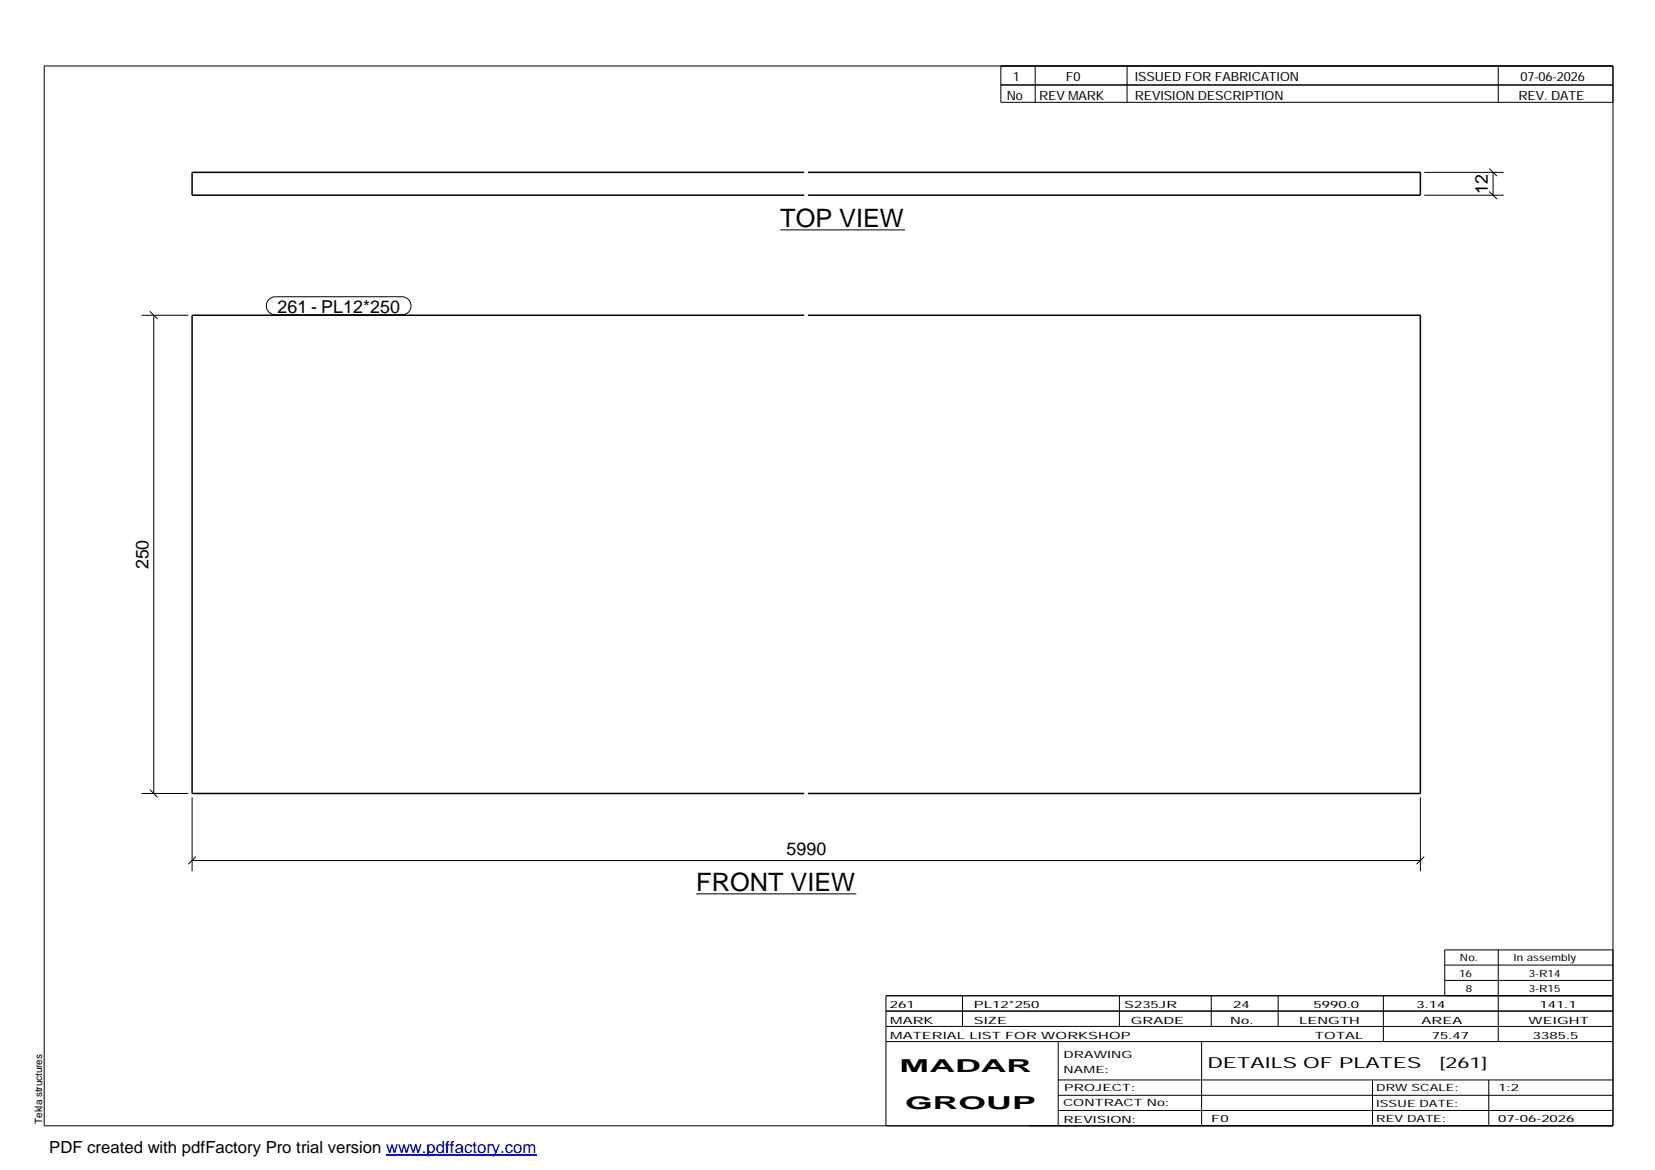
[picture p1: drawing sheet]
<svg xmlns="http://www.w3.org/2000/svg" width="420mm" height="297mm" viewBox="0 0 420 297" stroke-linecap="round" stroke-linejoin="round" font-family="sans-serif">
<defs><g id="words">
<g font-size="6.4">
<text x="198.1" y="57.6">TOP VIEW</text>
<text x="176.7" y="226.2">FRONT VIEW</text>
</g>
<g font-size="4.5">
<text x="377.7" y="49.2" transform="rotate(-90 377.7 49.2)">12</text>
<text x="70.5" y="79.4">261 - PL12*250</text>
<text x="37.7" y="144.5" transform="rotate(-90 37.7 144.5)">250</text>
<text x="199.6" y="217">5990</text>
<text x="228.4" y="272.3">MADAR</text>
<text x="229.8" y="281.6">GROUP</text>
</g>
<text font-size="4.2" x="12.5" y="292.7">PDF created with pdfFactory Pro trial version www.pdffactory.com</text>
<g font-size="3.9">
<text x="306.5" y="271.3">DETAILS OF PLATES</text>
<text x="365.4" y="271.3">[261]</text>
</g>
<g font-size="3.2">
<text x="257.1" y="20.5">1</text>
<text x="270.6" y="20.5">F0</text>
<text x="288.1" y="20.5">ISSUED FOR FABRICATION</text>
<text x="386" y="20.5">07-06-2026</text>
<text x="255.6" y="25.5">No</text>
<text x="263.8" y="25.5">REV MARK</text>
<text x="288.1" y="25.5">REVISION DESCRIPTION</text>
<text x="385.5" y="25.5">REV. DATE</text>
</g>
<g font-size="2.5">
<text x="370.6" y="244.1">No.</text>
<text x="384.3" y="244.1">In assembly</text>
<text x="370.4" y="247.9">16</text>
<text x="372.1" y="251.8">8</text>
<text x="388.1" y="247.9">3-R14</text>
<text x="388.1" y="251.8">3-R15</text>
<text x="225.9" y="255.9">261</text>
<text x="247.3" y="255.9">PL12*250</text>
<text x="285.4" y="255.9">S235JR</text>
<text x="313.1" y="255.9">24</text>
<text x="333.5" y="255.9">5990.0</text>
<text x="359.6" y="255.9">3.14</text>
<text x="390.8" y="255.9">141.1</text>
<text x="226" y="263.7">MATERIAL LIST FOR WORKSHOP</text>
<text x="226" y="259.9">MARK</text>
<text x="247.2" y="259.9">SIZE</text>
<text x="287.1" y="259.9">GRADE</text>
<text x="312.3" y="259.9">No.</text>
<text x="329.8" y="259.9">LENGTH</text>
<text x="333.8" y="263.7">TOTAL</text>
<text x="360.9" y="259.9">AREA</text>
<text x="363.5" y="263.7">75.47</text>
<text x="388.1" y="259.9">WEIGHT</text>
<text x="389.2" y="263.7">3385.5</text>
<text x="270" y="268.5">DRAWING</text>
<text x="270" y="272.5">NAME:</text>
<text x="269.9" y="280.9">CONTRACT No:</text>
<text x="270.2" y="277">PROJECT:</text>
<text x="349.4" y="277.1">DRW SCALE:</text>
<text x="349.4" y="281">ISSUE DATE:</text>
<text x="380.4" y="277.1">1:2</text>
<text x="10.7" y="285.4" transform="rotate(-90 10.7 285.4)">Tekla structures</text>
<text x="270" y="285">REVISION:</text>
<text x="307.5" y="284.8">F0</text>
<text x="349.4" y="284.8">REV DATE:</text>
<text x="380.4" y="284.8">07-06-2026</text>
</g>
</g></defs>
<path d="M204.2 43.8h-155.4v5.8h155.4M205.1 43.8h155.5v5.8h-155.5M204.2 80h-155.4v121.5h155.4M205.1 80h155.5v121.5h-155.5" fill="none" stroke="#000" stroke-width=".38"/>
<g fill="none" stroke="#000" stroke-width=".25">
<path d="M11.2 16.7h398.3v269.1h-398.3zM254.1 16.7v9.3h155.4M262.8 16.7v9.3M286.1 16.7v9.3M380.4 16.7v9.3M254.1 21.6h155.4M198.1 58.4h31.6M361.6 49.6h20.2M361.6 43.8h20.2M378.1 48.6l1.9 1.9M378.1 42.8l1.9 1.9M379.1 43.8v5.8"/>
<path d="M38.1 79.1l1.9 1.9M68.3 76l.7-.4 .9-.3h32.2a2.29 2.29 0 0 1 2.3 2.3 2.29 2.29 0 0 1-2.3 2.3h-32.2a2.27 2.27 0 0 1-2.1-1.4 2.27 2.27 0 0 1 .5-2.5zM35.9 80h11.9M39 80v121.5M35.9 201.5h11.9M38.1 200.5l1.9 1.9M48.8 218.5h311.8M48.8 202.4v18.8M49.7 217.5l-1.9 1.9M360.6 202.4v18.8M361.6 217.5l-2 1.9M176.7 226.9h40.7"/>
<path d="M224.9 256.7h184.6M244.3 252.8v7.8M284.2 252.8v7.8M307.5 252.8v7.8M324.5 252.8v7.8M351.2 252.8v11.6M366.8 245h42.7M366.8 248.9h42.7M380.4 241.2v23.2M409.5 241.2h-42.7v11.6M409.5 252.8h-184.6v33M224.9 264.4h184.6"/>
<path d="M224.9 260.6h184.6M268.6 264.4v21.4M268.6 274.2h140.9M268.6 278.1h140.9M305.1 264.4v21.4M348.4 274.2v11.6M378 274.2v11.6M268.6 281.9h140.9"/>
</g>
<path d="M98 293.3h38.2" fill="none" stroke="#00f" stroke-width=".3"/>
<use href="#words"/>
</svg>
